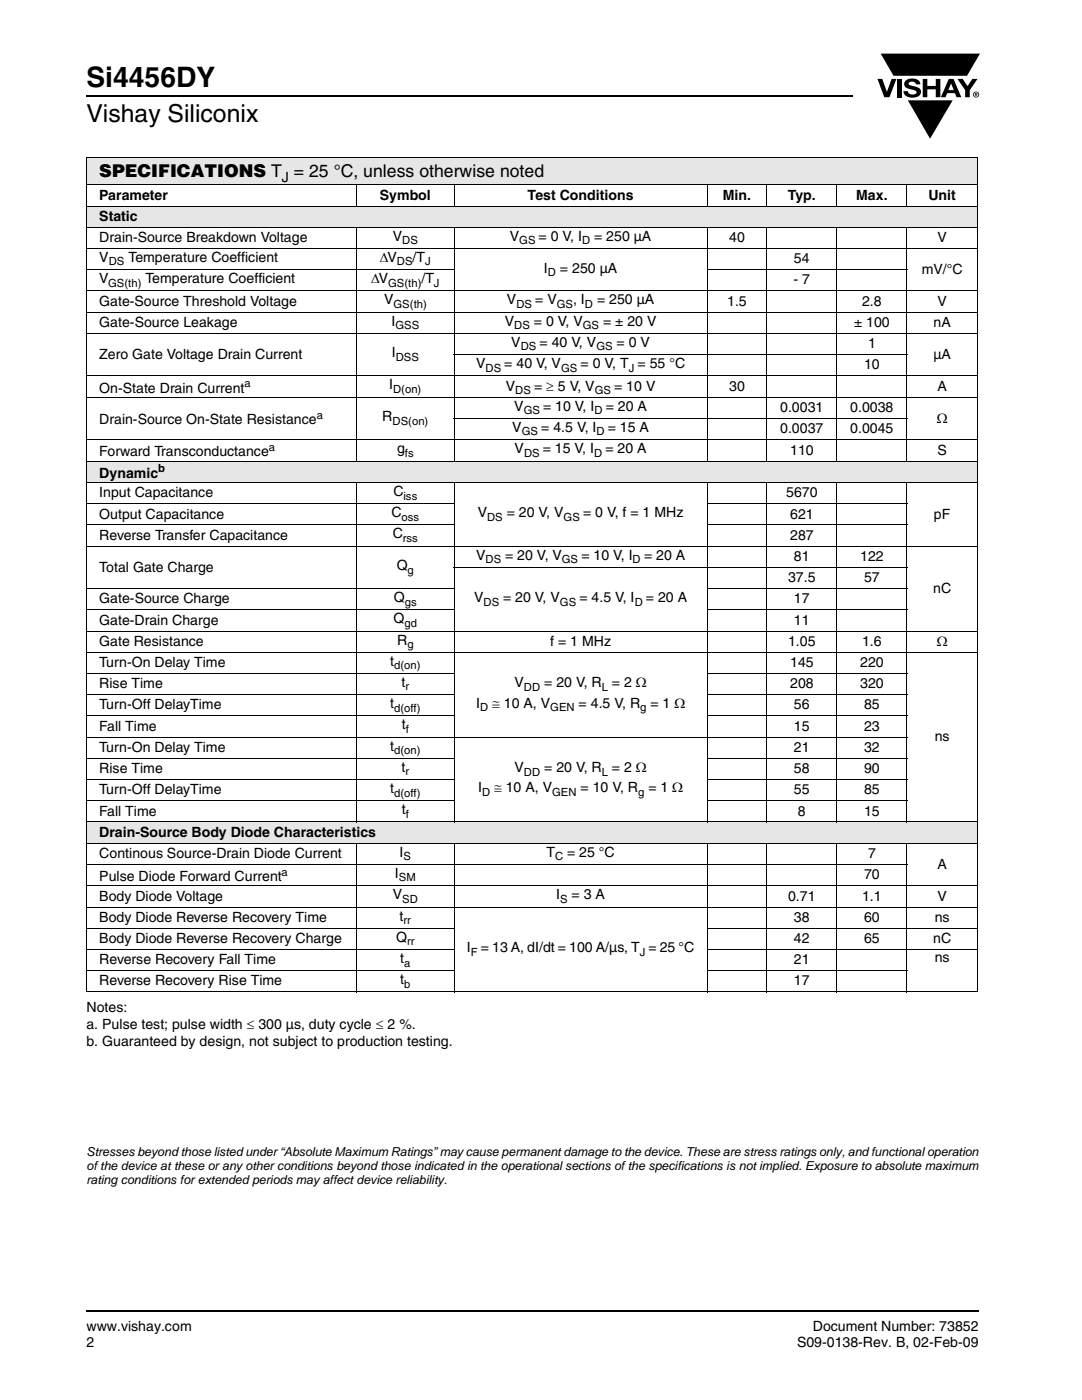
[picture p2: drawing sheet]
<svg xmlns="http://www.w3.org/2000/svg" width="216mm" height="279mm" viewBox="0 0 216 279" stroke-linecap="round" stroke-linejoin="round" font-family="sans-serif">
<defs><g id="words">
<text font-size="5.6" x="17.3" y="17.4">Si4456DY</text>
<text font-size="4.9" x="17.3" y="24.4">Vishay Siliconix</text>
<text font-size="3.5" x="19.8" y="35.3">SPECIFICATIONS T = 25 °C, unless otherwise noted</text>
<g font-size="2.8">
<text x="19.8" y="39.8">Parameter</text>
<text x="56.2" y="36.2">J</text>
<text x="75.8" y="39.8">Symbol</text>
<text x="105.3" y="39.8">Test Conditions</text>
<text x="144.2" y="39.8">Min.</text>
<text x="157.2" y="39.8">Typ.</text>
<text x="170.8" y="39.8">Max.</text>
<text x="185.3" y="39.8">Unit</text>
<text x="19.8" y="44.1">Static</text>
<text x="19.8" y="52.3">V</text>
<text x="19.8" y="48.3">Drain-Source Breakdown Voltage</text>
<text x="25.6" y="52.3">Temperature Coefficient</text>
<text x="75.8" y="52.3">ΔV</text>
<text x="78.4" y="48">V</text>
<text x="82.3" y="52.3">/T</text>
<text x="101.7" y="48">V</text>
<text x="107.5" y="48">= 0 V, I</text>
<text x="118.6" y="48">= 250 µA</text>
<text x="145.5" y="48.3">40</text>
<text x="158.4" y="52.5">54</text>
<text x="187.1" y="48.3">V</text>
<text x="19.8" y="56.5">V</text>
<text x="29" y="56.5">Temperature Coefficient</text>
<text x="74" y="56.5">ΔV</text>
<text x="84.1" y="56.5">/T</text>
<text x="108.5" y="54.4">I</text>
<text x="111.7" y="54.4">= 250 µA</text>
<text x="158.3" y="56.8">- 7</text>
<text x="183.9" y="54.7">mV/°C</text>
<text x="19.8" y="65.2">Gate-Source Leakage</text>
<text x="19.8" y="61">Gate-Source Threshold Voltage</text>
<text x="76.6" y="60.7">V</text>
<text x="78.1" y="65">I</text>
<text x="100.7" y="65">V</text>
<text x="101.2" y="60.7">V</text>
<text x="106.5" y="65">= 0 V, V</text>
<text x="106.8" y="60.7">= V</text>
<text x="114.4" y="60.7">, I</text>
<text x="119.1" y="60.7">= 250 µA</text>
<text x="120.3" y="65">= ± 20 V</text>
<text x="145.1" y="61">1.5</text>
<text x="170.4" y="65.2">± 100</text>
<text x="172" y="61">2.8</text>
<text x="186.3" y="65.2">nA</text>
<text x="187.1" y="61">V</text>
<text x="19.8" y="71.6">Zero Gate Voltage Drain Current</text>
<text x="78.2" y="71.3">I</text>
<text x="102" y="69.2">V</text>
<text x="107.7" y="69.2">= 40 V, V</text>
<text x="123" y="69.2">= 0 V</text>
<text x="173.2" y="69.5">1</text>
<text x="186.2" y="71.6">µA</text>
<text x="77.7" y="77.7">I</text>
<text x="95" y="73.4">V</text>
<text x="100.6" y="73.4">= 40 V, V</text>
<text x="100.9" y="78">V</text>
<text x="106.6" y="78">= ≥ 5 V, V</text>
<text x="115.8" y="73.4">= 0 V, T = 55 °C</text>
<text x="122.6" y="78">= 10 V</text>
<text x="145.5" y="78">30</text>
<text x="172.4" y="73.7">10</text>
<text x="187.1" y="78">A</text>
<text x="19.8" y="78.3">On-State Drain Current</text>
<text x="102.6" y="82">V</text>
<text x="108.4" y="82">= 10 V, I</text>
<text x="120.9" y="82">= 20 A</text>
<text x="155.7" y="82.2">0.0031</text>
<text x="169.7" y="82.2">0.0038</text>
<text x="19.8" y="84.7">Drain-Source On-State Resistance</text>
<text x="76.3" y="84.1">R</text>
<text x="102.2" y="86.2">V</text>
<text x="108" y="86.2">= 4.5 V, I</text>
<text x="121.3" y="86.2">= 15 A</text>
<text x="155.7" y="86.5">0.0037</text>
<text x="169.7" y="86.5">0.0045</text>
<text x="186.9" y="84.3">Ω</text>
<text x="19.8" y="91.1">Forward Transconductance</text>
<text x="19.8" y="95.4">Dynamic</text>
<text x="79.2" y="90.4">g</text>
<text x="102.7" y="90.4">V</text>
<text x="108.3" y="90.4">= 15 V, I</text>
<text x="120.8" y="90.4">= 20 A</text>
<text x="157.6" y="90.7">110</text>
<text x="187.1" y="90.7">S</text>
<text x="19.8" y="99.3">Input Capacitance</text>
<text x="78.5" y="99">C</text>
<text x="156.9" y="99.3">5670</text>
<text x="19.8" y="107.7">Reverse Transfer Capacitance</text>
<text x="19.8" y="103.5">Output Capacitance</text>
<text x="78.1" y="103.2">C</text>
<text x="78.4" y="107.5">C</text>
<text x="95.3" y="103.2">V</text>
<text x="101.1" y="103.2">= 20 V, V</text>
<text x="116.4" y="103.2">= 0 V, f = 1 MHz</text>
<text x="157.6" y="107.7">287</text>
<text x="157.6" y="103.5">621</text>
<text x="186.4" y="103.5">pF</text>
<text x="79.2" y="113.8">Q</text>
<text x="95" y="111.7">V</text>
<text x="100.8" y="111.7">= 20 V, V</text>
<text x="116" y="111.7">= 10 V, I</text>
<text x="128.5" y="111.7">= 20 A</text>
<text x="158.4" y="112">81</text>
<text x="171.6" y="112">122</text>
<text x="19.8" y="114.1">Total Gate Charge</text>
<text x="157.2" y="116.2">37.5</text>
<text x="172.4" y="116.2">57</text>
<text x="186.2" y="118.3">nC</text>
<text x="19.8" y="120.4">Gate-Source Charge</text>
<text x="19.8" y="124.7">Gate-Drain Charge</text>
<text x="78.5" y="124.4">Q</text>
<text x="78.6" y="120.2">Q</text>
<text x="94.6" y="120.2">V</text>
<text x="100.4" y="120.2">= 20 V, V</text>
<text x="115.6" y="120.2">= 4.5 V, I</text>
<text x="128.9" y="120.2">= 20 A</text>
<text x="158.4" y="120.4">17</text>
<text x="158.4" y="124.7">11</text>
<text x="19.8" y="128.9">Gate Resistance</text>
<text x="79.2" y="128.6">R</text>
<text x="109.8" y="128.9">f = 1 MHz</text>
<text x="157.2" y="128.9">1.05</text>
<text x="172" y="128.9">1.6</text>
<text x="186.9" y="128.9">Ω</text>
<text x="19.8" y="137.4">Rise Time</text>
<text x="19.8" y="133.1">Turn-On Delay Time</text>
<text x="77.9" y="132.9">t</text>
<text x="80.1" y="137.1">t</text>
<text x="102.7" y="137.2">V</text>
<text x="108.6" y="137.2">= 20 V, R</text>
<text x="122.1" y="137.2">= 2 Ω</text>
<text x="157.6" y="133.1">145</text>
<text x="157.6" y="137.4">208</text>
<text x="171.6" y="133.1">220</text>
<text x="171.6" y="137.4">320</text>
<text x="19.8" y="141.6">Turn-Off DelayTime</text>
<text x="77.9" y="141.3">t</text>
<text x="95" y="141.2">I</text>
<text x="98.2" y="141.2">≅ 10 A, V</text>
<text x="115.5" y="141.2">= 4.5 V, R</text>
<text x="129.8" y="141.2">= 1 Ω</text>
<text x="158.4" y="141.6">56</text>
<text x="172.4" y="141.6">85</text>
<text x="19.8" y="145.8">Fall Time</text>
<text x="77.9" y="149.8">t</text>
<text x="80.2" y="145.6">t</text>
<text x="158.4" y="145.8">15</text>
<text x="172.4" y="145.8">23</text>
<text x="186.5" y="147.9">ns</text>
<text x="19.8" y="154.3">Rise Time</text>
<text x="19.8" y="150.1">Turn-On Delay Time</text>
<text x="80.1" y="154">t</text>
<text x="102.7" y="154.1">V</text>
<text x="108.6" y="154.1">= 20 V, R</text>
<text x="122.1" y="154.1">= 2 Ω</text>
<text x="158.4" y="150.1">21</text>
<text x="158.4" y="154.3">58</text>
<text x="172.4" y="150.1">32</text>
<text x="172.4" y="154.3">90</text>
<text x="19.8" y="158.5">Turn-Off DelayTime</text>
<text x="77.9" y="158.3">t</text>
<text x="95.4" y="158.2">I</text>
<text x="98.6" y="158.2">≅ 10 A, V</text>
<text x="115.8" y="158.2">= 10 V, R</text>
<text x="129.4" y="158.2">= 1 Ω</text>
<text x="158.4" y="158.5">55</text>
<text x="172.4" y="158.5">85</text>
<text x="19.8" y="167">Drain-Source Body Diode Characteristics</text>
<text x="19.8" y="162.8">Fall Time</text>
<text x="80.2" y="162.5">t</text>
<text x="159.2" y="162.8">8</text>
<text x="172.4" y="162.8">15</text>
<text x="19.8" y="171.2">Continous Source-Drain Diode Current</text>
<text x="79.7" y="171">I</text>
<text x="109" y="171">T</text>
<text x="113.2" y="171">= 25 °C</text>
<text x="173.2" y="171.2">7</text>
<text x="187.1" y="173.4">A</text>
<text x="19.8" y="175.9">Pulse Diode Forward Current</text>
<text x="19.8" y="179.7">Body Diode Voltage</text>
<text x="78.4" y="179.5">V</text>
<text x="78.8" y="175.2">I</text>
<text x="111" y="179.5">I</text>
<text x="114.1" y="179.5">= 3 A</text>
<text x="157.2" y="179.7">0.71</text>
<text x="172" y="179.7">1.1</text>
<text x="172.4" y="175.5">70</text>
<text x="187.1" y="179.7">V</text>
<text x="19.8" y="184">Body Diode Reverse Recovery Time</text>
<text x="79.7" y="183.7">t</text>
<text x="158.4" y="184">38</text>
<text x="172.4" y="184">60</text>
<text x="186.5" y="184">ns</text>
<text x="19.8" y="188.2">Body Diode Reverse Recovery Charge</text>
<text x="79" y="187.9">Q</text>
<text x="93.2" y="190.1">I</text>
<text x="95.9" y="190.1">= 13 A, dI/dt = 100 A/µs, T = 25 °C</text>
<text x="158.4" y="188.2">42</text>
<text x="172.4" y="188.2">65</text>
<text x="186.2" y="188.2">nC</text>
<text x="19.8" y="196.7">Reverse Recovery Rise Time</text>
<text x="19.8" y="192.4">Reverse Recovery Fall Time</text>
<text x="79.9" y="196.4">t</text>
<text x="79.9" y="192.2">t</text>
<text x="158.4" y="192.4">21</text>
<text x="158.4" y="196.7">17</text>
<text x="186.5" y="192.1">ns</text>
<text x="17.3" y="202">Notes:</text>
<text x="17.3" y="205.3">a. Pulse test; pulse width ≤ 300 µs, duty cycle ≤ 2 %.</text>
<text x="17.3" y="208.7">b. Guaranteed by design, not subject to production testing.</text>
<text x="17.3" y="265.6">www.vishay.com</text>
<text x="17.3" y="268.8">2</text>
<text x="159" y="268.8">S09-0138-Rev. B, 02-Feb-09</text>
<text x="162.2" y="265.6">Document Number: 73852</text>
</g>
<g font-size="2.5">
<text x="17.3" y="233.5">of the device at these or any other conditions beyond those indicated in the operational sections of the specifications is not implied. Exposure to absolute maximum</text>
<text x="17.3" y="230.7">Stresses beyond those listed under “Absolute Maximum Ratings” may cause permanent damage to the device. These are stress ratings only, and functional operation</text>
<text x="17.3" y="236.4">rating conditions for extended periods may affect device reliability.</text>
</g>
<g font-size="2.2">
<text x="21.7" y="53">DS</text>
<text x="79.2" y="53">DS</text>
<text x="80.3" y="48.7">DS</text>
<text x="84.8" y="53">J</text>
<text x="103.6" y="48.7">GS</text>
<text x="116.2" y="48.7">D</text>
<text x="21.6" y="57.2">GS(th)</text>
<text x="77.4" y="57.2">GS(th)</text>
<text x="86.6" y="57.2">J</text>
<text x="109.3" y="55.1">D</text>
<text x="78.5" y="61.4">GS(th)</text>
<text x="78.9" y="65.7">GSS</text>
<text x="102.6" y="65.7">DS</text>
<text x="103" y="61.4">DS</text>
<text x="111.1" y="61.4">GS</text>
<text x="116.3" y="65.7">GS</text>
<text x="116.7" y="61.4">D</text>
<text x="103.9" y="69.9">DS</text>
<text x="119" y="69.9">GS</text>
<text x="48.8" y="77.2">a</text>
<text x="79" y="72">DSS</text>
<text x="96.9" y="74.1">DS</text>
<text x="112" y="74.1">GS</text>
<text x="125.5" y="74.1">J</text>
<text x="63.2" y="83.6">a</text>
<text x="78.4" y="78.4">D(on)</text>
<text x="102.8" y="78.7">DS</text>
<text x="104.5" y="82.7">GS</text>
<text x="118.6" y="82.7">D</text>
<text x="118.7" y="78.7">GS</text>
<text x="53.6" y="90">a</text>
<text x="78.3" y="84.8">DS(on)</text>
<text x="104.1" y="86.9">GS</text>
<text x="119" y="86.9">D</text>
<text x="31.6" y="94.2">b</text>
<text x="80.8" y="91.2">fs</text>
<text x="104.6" y="91.2">DS</text>
<text x="118.6" y="91.2">D</text>
<text x="80.5" y="99.7">iss</text>
<text x="80.1" y="103.9">oss</text>
<text x="97.2" y="103.9">DS</text>
<text x="112.5" y="103.9">GS</text>
<text x="80.4" y="108.2">rss</text>
<text x="96.9" y="112.4">DS</text>
<text x="112.1" y="112.4">GS</text>
<text x="126.2" y="112.4">D</text>
<text x="81.3" y="114.5">g</text>
<text x="80.7" y="125.1">gd</text>
<text x="80.8" y="120.9">gs</text>
<text x="96.5" y="120.9">DS</text>
<text x="111.7" y="120.9">GS</text>
<text x="126.6" y="120.9">D</text>
<text x="81.3" y="129.3">g</text>
<text x="78.6" y="133.6">d(on)</text>
<text x="80.9" y="137.8">r</text>
<text x="104.5" y="137.9">DD</text>
<text x="120.1" y="137.9">L</text>
<text x="78.6" y="142">d(off)</text>
<text x="95.8" y="141.9">D</text>
<text x="109.8" y="141.9">GEN</text>
<text x="127.7" y="141.9">g</text>
<text x="81" y="146.3">f</text>
<text x="78.6" y="150.5">d(on)</text>
<text x="80.9" y="154.7">r</text>
<text x="104.5" y="154.8">DD</text>
<text x="120.1" y="154.8">L</text>
<text x="78.6" y="159">d(off)</text>
<text x="96.2" y="158.9">D</text>
<text x="110.2" y="158.9">GEN</text>
<text x="127.3" y="158.9">g</text>
<text x="81" y="163.2">f</text>
<text x="80.5" y="171.7">S</text>
<text x="110.8" y="171.7">C</text>
<text x="56.2" y="174.7">a</text>
<text x="79.6" y="175.9">SM</text>
<text x="80.3" y="180.2">SD</text>
<text x="80.5" y="184.4">rr</text>
<text x="111.8" y="180.2">S</text>
<text x="81.2" y="188.7">rr</text>
<text x="93.9" y="190.8">F</text>
<text x="127.7" y="190.8">J</text>
<text x="80.6" y="192.9">a</text>
<text x="80.6" y="197.1">b</text>
</g>
</g></defs>
<path d="M17.1 18.9h.2v.3h-.2zM17.1 261.5h.2v.4h-.2z" fill="#000"/>
<path d="M17.3 19.1h152.9M17.3 261.7h178.1" fill="none" stroke="#000" stroke-width=".36"/>
<path d="M175.1 10.7h20.4v17h-20.4z" fill="#fff"/>
<g fill="#000">
<path d="M175.1 15.7h.9l1 2.6 .9-2.6h1l-1.4 3.7h-1.1zM179 15.7h.9v3.7h-.9zM180.7 16.1a2.09 2.09 0 0 1 2.9 .3v.4h-.8a.79 .79 0 0 0-.7-.5 .79 .79 0 0 0-.8 .4l.2 .3 1 .3a1.09 1.09 0 0 1 1.3 1 1.09 1.09 0 0 1-1.1 1.1 1.74 1.74 0 0 1-2.4-1.2h.9a.96 .96 0 0 0 .8 .7 .96 .96 0 0 0 .9-.5 1.31 1.31 0 0 0-1.2-.6 1.05 1.05 0 0 1-1.1-.5 1.05 1.05 0 0 1 .1-1.2zM184.1 15.7h.9v1.5h1.7v-1.5h.9v3.7h-.9v-1.6h-1.7v1.6h-.9zM191 15.7h1.1l1 1.5 .9-1.5h1.1l-1.6 2.3v1.4h-.9v-1.4zM175.7 10.7h19.8l-2.5 4.4h-3.9h-10.8zM181.2 20h8.9l-4.5 7.7z"/>
<path d="M189.8 16.6l.5 1.4h-1.1zM189.3 15.7l-1.6 3.7h1l.3-.8h1.6l.3 .8h.9l-1.5-3.7z"/>
<path d="M194.7 18.6l.2 .1v.1h-.2zM194.5 18.5v.7h.2v-.3l.3 .3-.1-.3 .1-.2v-.1z"/>
<path d="M194.3 18.9a.46 .46 0 0 1 .9 0 .46 .46 0 0 1-.9 0zM194.2 18.9a.61 .61 0 0 0 1.2 0 .61 .61 0 0 0-1.2 0z"/>
</g>
<g fill="#e6e6e6">
<path d="M17.3 31.4h177.7v5.5h-177.7z"/>
<path d="M17.3 41.1h177.7v4.3h-177.7z"/>
<path d="M17.3 92h177.7v4.3h-177.7z"/>
<path d="M17.3 164h177.7v4.3h-177.7z"/>
</g>
<g fill="none" stroke="#000" stroke-width=".2">
<path d="M17.2 31.4h177.9M17.2 36.9h123.8M17.3 31.5v9.5M71.2 36.8v4.4M90.6 36.8v4.4M141.1 36.8v4.4M141.2 36.9h39.7M153 36.8v4.4M167 36.8v4.4M181 36.8v4.4M181.1 36.9h14M195 31.5v9.5"/>
<path d="M17.2 41.1h177.9M17.2 45.4h177.9M17.2 49.6h177.9M17.2 53.8h73.5M17.2 58.1h177.9M17.3 41.2v4.1M17.3 45.5v46.4M71.2 45.3v46.8M90.6 45.3v46.8M141 53.8h40.1M141.1 45.3v46.8M153 45.3v46.8"/>
<path d="M167 45.3v46.8M181 45.3v46.8M195 41.2v4.1M195 45.5v46.4M17.2 62.3h177.9M17.2 66.5h177.9M17.2 75h177.9M17.2 79.3h177.9M90.5 70.8h90.6M17.2 87.8h177.9M17.2 92h177.9M17.2 96.3h177.9"/>
<path d="M17.3 92.1v4.1M17.3 96.4v67.6M71.2 96.2v67.9M90.5 83.5h90.6M90.6 96.2v67.9M141.1 96.2v67.9M153 96.2v67.9M167 96.2v67.9M181 96.2v67.9M195 92.1v4.1M195 96.4v67.6M17.2 100.5h73.5"/>
<path d="M17.2 104.8h73.5M17.2 109h177.9M17.2 117.5h73.5M90.5 113.2h90.6M141 100.5h40.1M141 104.8h40.1M141 117.5h40.1M17.2 121.7h73.5M17.2 125.9h177.9M17.2 130.2h177.9M17.2 134.4h73.5M17.2 138.6h73.5"/>
<path d="M141 121.7h40.1M141 134.4h40.1M141 138.6h40.1M17.2 142.9h73.5M17.2 147.1h163.9M17.2 151.3h73.5M17.2 155.6h73.5M17.2 159.8h73.5M141 142.9h40.1M141 151.3h40.1M141 155.6h40.1M141 159.8h40.1"/>
<path d="M17.2 164h177.9M17.2 168.3h177.9M17.2 172.5h163.9M17.2 176.8h177.9M17.3 164.1v4.1M17.3 168.4v29.5M71.2 168.2v29.9M90.6 168.2v29.9M141.1 168.2v29.9M153 168.2v29.9M167 168.2v29.9M181 168.2v29.9"/>
<path d="M195 164.1v4.1M195 168.4v29.5M17.2 181h177.9M17.2 185.3h73.5M17.2 189.5h73.5M17.2 193.7h73.5M17.2 198h177.9M141 185.3h54.1M141 189.5h54.1M141 193.7h40.1"/>
</g>
<use href="#words"/>
</svg>
